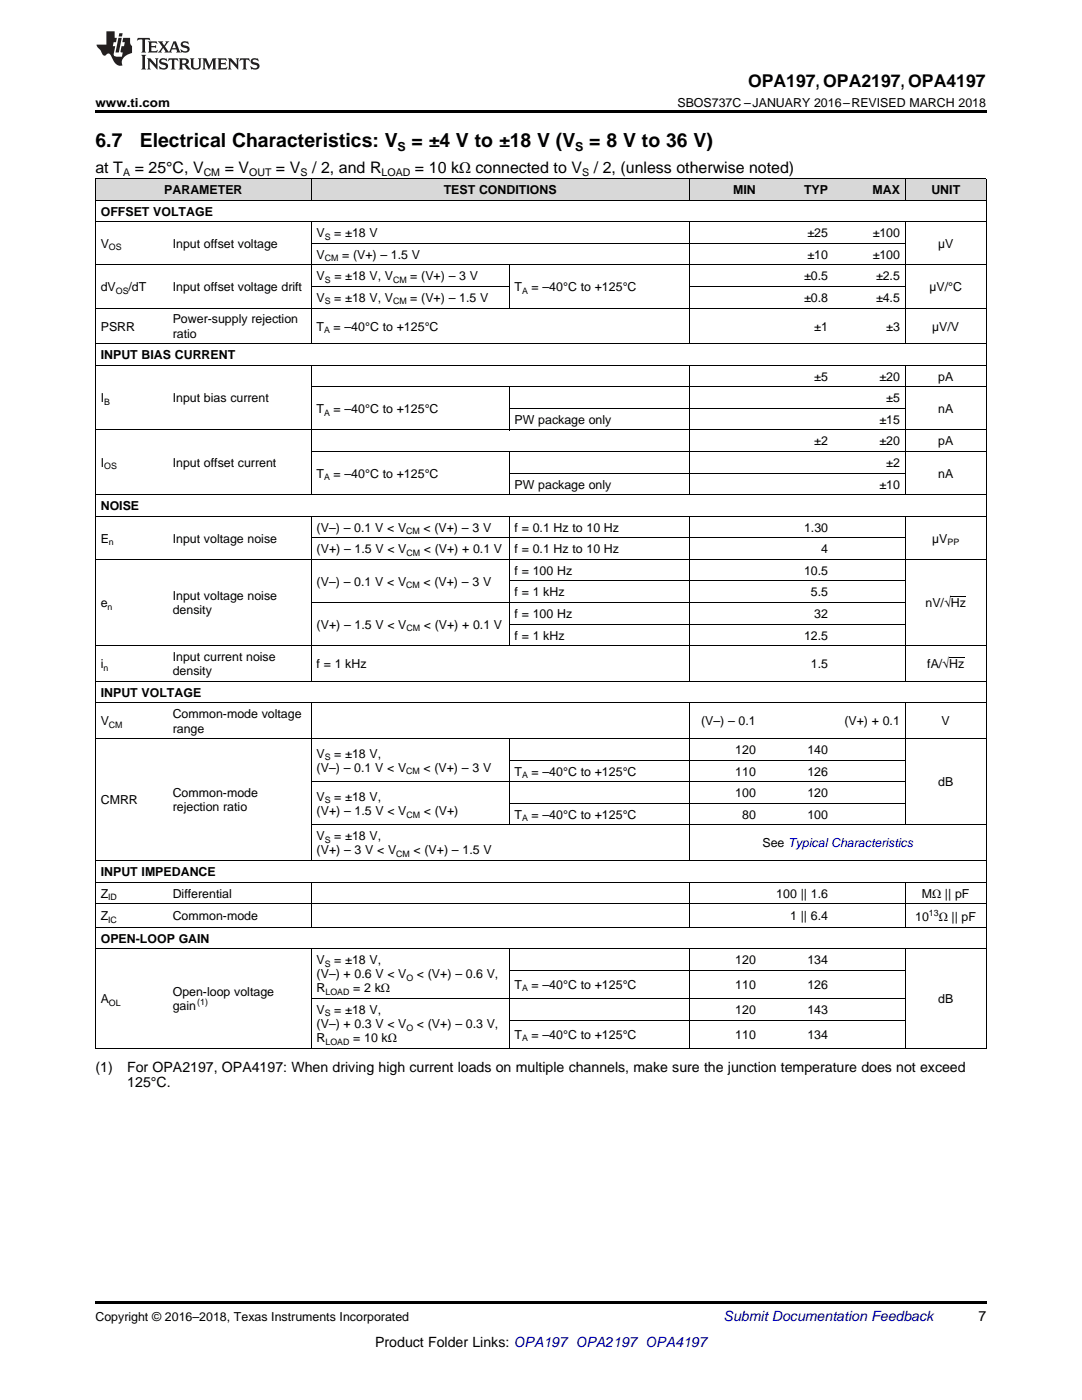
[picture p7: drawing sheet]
<svg xmlns="http://www.w3.org/2000/svg" width="216mm" height="279mm" viewBox="0 0 216 279" stroke-linecap="round" stroke-linejoin="round" font-family="sans-serif">
<defs><g id="words">
<g font-size="3.9">
<text x="19" y="29.3">6.7</text>
<text x="27.9" y="29.3">Electrical Characteristics: V</text>
<text x="82.1" y="29.3">= ±4 V to ±18 V (V</text>
<text x="117.6" y="29.3">= 8 V to 36 V)</text>
</g>
<text font-size="3.5" x="149.3" y="17.3">OPA197, OPA2197, OPA4197</text>
<g font-size="3.2">
<text x="19" y="34.4">at T</text>
<text x="26.9" y="34.4">= 25°C, V</text>
<text x="44.8" y="34.4">= V</text>
<text x="55.1" y="34.4">= V</text>
<text x="62.3" y="34.4">/ 2, and R</text>
<text x="82.8" y="34.4">= 10 kΩ connected to V</text>
<text x="118.5" y="34.4">/ 2, (unless otherwise noted)</text>
</g>
<g font-size="2.8">
<text x="19" y="213.9">(1)</text>
<text x="25.4" y="213.9">For OPA2197, OPA4197: When driving high current loads on multiple channels, make sure the junction temperature does not exceed</text>
<text x="25.4" y="217">125°C.</text>
<text x="195.3" y="263.6">7</text>
<text x="74.9" y="268.9">Product Folder Links: OPA197 OPA2197 OPA4197</text>
</g>
<text font-size="2.8" fill="#0000c8" x="144.4" y="263.6">Submit Documentation Feedback</text>
<g font-size="2.5">
<text x="19" y="21.4">www.ti.com</text>
<text x="135.2" y="21.4">SBOS737C –JANUARY 2016–REVISED MARCH 2018</text>
<text x="79.3" y="30.1">S</text>
<text x="114.8" y="30.1">S</text>
<text x="32.8" y="38.7">PARAMETER</text>
<text x="88.5" y="38.7">TEST CONDITIONS</text>
<text x="146.3" y="38.7">MIN</text>
<text x="160.4" y="38.7">TYP</text>
<text x="174.1" y="38.7">MAX</text>
<text x="185.8" y="38.7">UNIT</text>
<text x="20.1" y="43">OFFSET VOLTAGE</text>
<text x="63.2" y="47.3">V</text>
<text x="66.7" y="47.3">= ±18 V</text>
<text x="161.1" y="47.3">±25</text>
<text x="174.1" y="47.3">±100</text>
<text x="20.1" y="49.5">V</text>
<text x="34.5" y="49.5">Input offset voltage</text>
<text x="63.2" y="51.6">V</text>
<text x="68.3" y="51.6">= (V+) – 1.5 V</text>
<text x="161.1" y="51.6">±10</text>
<text x="174.1" y="51.6">±100</text>
<text x="187.2" y="49.5">µV</text>
<text x="20.1" y="58.1">dV</text>
<text x="25.7" y="58.1">/dT</text>
<text x="34.5" y="58.1">Input offset voltage drift</text>
<text x="63.2" y="56">V</text>
<text x="66.7" y="56">= ±18 V, V</text>
<text x="81.9" y="56">= (V+) – 3 V</text>
<text x="102.7" y="58.1">T</text>
<text x="106.1" y="58.1">= –40°C to +125°C</text>
<text x="160.4" y="56">±0.5</text>
<text x="174.8" y="56">±2.5</text>
<text x="185.5" y="58.1">µV/°C</text>
<text x="20.1" y="66">PSRR</text>
<text x="34.5" y="64.6">Power-supply rejection</text>
<text x="63.2" y="60.3">V</text>
<text x="63.2" y="66">T</text>
<text x="66.6" y="66">= –40°C to +125°C</text>
<text x="66.7" y="60.3">= ±18 V, V</text>
<text x="81.9" y="60.3">= (V+) – 1.5 V</text>
<text x="160.4" y="60.3">±0.8</text>
<text x="162.5" y="66">±1</text>
<text x="174.8" y="60.3">±4.5</text>
<text x="176.8" y="66">±3</text>
<text x="186" y="66">µV/V</text>
<text x="20.1" y="71.7">INPUT BIAS CURRENT</text>
<text x="34.5" y="67.4">ratio</text>
<text x="162.5" y="76">±5</text>
<text x="175.5" y="76">±20</text>
<text x="187.2" y="76">pA</text>
<text x="20.1" y="80.3">I</text>
<text x="34.5" y="80.3">Input bias current</text>
<text x="63.2" y="82.4">T</text>
<text x="66.6" y="82.4">= –40°C to +125°C</text>
<text x="176.8" y="80.3">±5</text>
<text x="187.2" y="82.4">nA</text>
<text x="102.7" y="84.6">PW package only</text>
<text x="162.5" y="88.9">±2</text>
<text x="175.5" y="84.6">±15</text>
<text x="175.5" y="88.9">±20</text>
<text x="187.2" y="88.9">pA</text>
<text x="20.1" y="93.2">I</text>
<text x="34.5" y="93.2">Input offset current</text>
<text x="63.2" y="95.4">T</text>
<text x="66.6" y="95.4">= –40°C to +125°C</text>
<text x="176.8" y="93.2">±2</text>
<text x="187.2" y="95.4">nA</text>
<text x="20.1" y="101.8">NOISE</text>
<text x="102.7" y="97.5">PW package only</text>
<text x="175.5" y="97.5">±10</text>
<text x="63.2" y="106.1">(V–) – 0.1 V &lt; V</text>
<text x="84.5" y="106.1">&lt; (V+) – 3 V</text>
<text x="102.7" y="106.1">f = 0.1 Hz to 10 Hz</text>
<text x="160.4" y="106.1">1.30</text>
<text x="20.1" y="108.3">E</text>
<text x="34.5" y="108.3">Input voltage noise</text>
<text x="63.2" y="110.4">(V+) – 1.5 V &lt; V</text>
<text x="84.6" y="110.4">&lt; (V+) + 0.1 V</text>
<text x="102.7" y="110.4">f = 0.1 Hz to 10 Hz</text>
<text x="163.9" y="110.4">4</text>
<text x="186" y="108.3">µV</text>
<text x="34.5" y="119.8">Input voltage noise</text>
<text x="63.2" y="116.9">(V–) – 0.1 V &lt; V</text>
<text x="84.5" y="116.9">&lt; (V+) – 3 V</text>
<text x="102.7" y="114.7">f = 100 Hz</text>
<text x="102.7" y="119">f = 1 kHz</text>
<text x="160.4" y="114.7">10.5</text>
<text x="161.8" y="119">5.5</text>
<text x="20.1" y="121.2">e</text>
<text x="34.5" y="122.6">density</text>
<text x="63.2" y="125.5">(V+) – 1.5 V &lt; V</text>
<text x="84.6" y="125.5">&lt; (V+) + 0.1 V</text>
<text x="102.7" y="123.3">f = 100 Hz</text>
<text x="162.5" y="123.3">32</text>
<text x="184.7" y="121.2">nV/√Hz</text>
<text x="34.5" y="131.9">Input current noise</text>
<text x="102.7" y="127.6">f = 1 kHz</text>
<text x="160.4" y="127.6">12.5</text>
<text x="20.1" y="133.3">i</text>
<text x="34.5" y="134.8">density</text>
<text x="63.2" y="133.3">f = 1 kHz</text>
<text x="161.8" y="133.3">1.5</text>
<text x="185" y="133.3">fA/√Hz</text>
<text x="20.1" y="139.1">INPUT VOLTAGE</text>
<text x="34.5" y="143.4">Common-mode voltage</text>
<text x="20.1" y="144.8">V</text>
<text x="34.5" y="146.2">range</text>
<text x="139.9" y="144.8">(V–) – 0.1</text>
<text x="168.5" y="144.8">(V+) + 0.1</text>
<text x="187.9" y="144.8">V</text>
<text x="63.2" y="151.2">V</text>
<text x="63.2" y="154.1">(V–) – 0.1 V &lt; V</text>
<text x="66.7" y="151.2">= ±18 V,</text>
<text x="84.5" y="154.1">&lt; (V+) – 3 V</text>
<text x="102.7" y="154.8">T</text>
<text x="106.1" y="154.8">= –40°C to +125°C</text>
<text x="146.7" y="150.5">120</text>
<text x="146.7" y="154.8">110</text>
<text x="161.1" y="150.5">140</text>
<text x="161.1" y="154.8">126</text>
<text x="20.1" y="160.5">CMRR</text>
<text x="34.5" y="159.1">Common-mode</text>
<text x="34.5" y="161.9">rejection ratio</text>
<text x="63.2" y="159.8">V</text>
<text x="66.7" y="159.8">= ±18 V,</text>
<text x="146.7" y="159.1">100</text>
<text x="161.1" y="159.1">120</text>
<text x="187.2" y="157">dB</text>
<text x="63.2" y="162.7">(V+) – 1.5 V &lt; V</text>
<text x="63.2" y="167.7">V</text>
<text x="66.7" y="167.7">= ±18 V,</text>
<text x="84.6" y="162.7">&lt; (V+)</text>
<text x="102.7" y="163.4">T</text>
<text x="106.1" y="163.4">= –40°C to +125°C</text>
<text x="148.1" y="163.4">80</text>
<text x="161.1" y="163.4">100</text>
<text x="63.2" y="170.5">(V+) – 3 V &lt; V</text>
<text x="82.5" y="170.5">&lt; (V+) – 1.5 V</text>
<text x="152.2" y="169.1">See Typical Characteristics</text>
<text x="20.1" y="174.8">INPUT IMPEDANCE</text>
<text x="20.1" y="179.1">Z</text>
<text x="34.5" y="179.1">Differential</text>
<text x="154.9" y="179.1">100 || 1.6</text>
<text x="183.9" y="179.1">MΩ || pF</text>
<text x="20.1" y="183.6">Z</text>
<text x="34.5" y="183.6">Common-mode</text>
<text x="157.7" y="183.6">1 || 6.4</text>
<text x="182.6" y="183.8">10</text>
<text x="187.3" y="183.8">Ω || pF</text>
<text x="20.1" y="188.1">OPEN-LOOP GAIN</text>
<text x="63.2" y="192.4">V</text>
<text x="63.2" y="195.2">(V–) + 0.6 V &lt; V</text>
<text x="66.7" y="192.4">= ±18 V,</text>
<text x="83.2" y="195.2">&lt; (V+) – 0.6 V,</text>
<text x="102.7" y="197.4">T</text>
<text x="106.1" y="197.4">= –40°C to +125°C</text>
<text x="146.7" y="192.4">120</text>
<text x="146.7" y="197.4">110</text>
<text x="161.1" y="192.4">134</text>
<text x="161.1" y="197.4">126</text>
<text x="20.1" y="200.2">A</text>
<text x="34.5" y="198.8">Open-loop voltage</text>
<text x="34.5" y="201.6">gain</text>
<text x="63.2" y="198">R</text>
<text x="63.2" y="202.4">V</text>
<text x="66.7" y="202.4">= ±18 V,</text>
<text x="70.5" y="198">= 2 kΩ</text>
<text x="146.7" y="202.4">120</text>
<text x="161.1" y="202.4">143</text>
<text x="187.2" y="200.2">dB</text>
<text x="63.2" y="205.2">(V–) + 0.3 V &lt; V</text>
<text x="63.2" y="208">R</text>
<text x="70.5" y="208">= 10 kΩ</text>
<text x="83.2" y="205.2">&lt; (V+) – 0.3 V,</text>
<text x="102.7" y="207.3">T</text>
<text x="106.1" y="207.3">= –40°C to +125°C</text>
<text x="146.7" y="207.3">110</text>
<text x="161.1" y="207.3">134</text>
<text x="19" y="263.6">Copyright © 2016–2018, Texas Instruments Incorporated</text>
</g>
<g font-size="2.1">
<text x="24.6" y="35.1">A</text>
<text x="40.6" y="35.1">CM</text>
<text x="49.7" y="35.1">OUT</text>
<text x="59.9" y="35.1">S</text>
<text x="76.1" y="35.1">LOAD</text>
<text x="116.1" y="35.1">S</text>
</g>
<g font-size="1.8">
<text x="64.8" y="47.8">S</text>
<text x="21.7" y="50">OS</text>
<text x="64.8" y="52.1">CM</text>
<text x="23.1" y="58.6">OS</text>
<text x="64.8" y="56.4">S</text>
<text x="78.4" y="56.4">CM</text>
<text x="104.2" y="58.6">A</text>
<text x="64.8" y="60.7">S</text>
<text x="78.4" y="60.7">CM</text>
<text x="64.7" y="66.5">A</text>
<text x="20.8" y="80.8">B</text>
<text x="64.7" y="82.9">A</text>
<text x="20.8" y="93.7">OS</text>
<text x="64.7" y="95.8">A</text>
<text x="81.1" y="106.6">CM</text>
<text x="21.7" y="108.8">n</text>
<text x="81.1" y="110.9">CM</text>
<text x="189.1" y="108.8">PP</text>
<text x="81.1" y="117.4">CM</text>
<text x="21.4" y="121.7">n</text>
<text x="81.1" y="126">CM</text>
<text x="20.6" y="133.8">n</text>
<text x="21.7" y="145.3">CM</text>
<text x="64.8" y="151.7">S</text>
<text x="81.1" y="154.6">CM</text>
<text x="104.2" y="155.3">A</text>
<text x="64.8" y="160.3">S</text>
<text x="81.1" y="163.2">CM</text>
<text x="104.2" y="163.9">A</text>
<text x="64.8" y="168.2">S</text>
<text x="79.1" y="171">CM</text>
<text x="21.6" y="179.6">ID</text>
<text x="21.6" y="184.1">IC</text>
<text x="185.3" y="182.8">13</text>
<text x="64.8" y="192.9">S</text>
<text x="81.1" y="195.7">O</text>
<text x="104.2" y="197.9">A</text>
<text x="21.7" y="200.7">OL</text>
<text x="39.3" y="200.6">(1)</text>
<text x="64.8" y="202.8">S</text>
<text x="64.9" y="198.5">LOAD</text>
<text x="64.9" y="208.5">LOAD</text>
<text x="81.1" y="205.7">O</text>
<text x="104.2" y="207.8">A</text>
</g>
</g></defs>
<g fill="#d8d8d8">
<path d="M19 35.7h14.4v4.3h-14.4z"/>
<path d="M33.4 35.7h28.7v4.3h-28.7z"/>
<path d="M62.1 35.7h39.5v4.3h-39.5z"/>
<path d="M101.6 35.7h35.9v4.3h-35.9z"/>
<path d="M137.5 35.7h14.4v4.3h-14.4z"/>
<path d="M151.9 35.7h14.4v4.3h-14.4z"/>
<path d="M166.3 35.7h14.4v4.3h-14.4z"/>
<path d="M180.7 35.7h16.1v4.3h-16.1z"/>
</g>
<path d="M19 22h177.8v.5h-177.8zM19 259.7h177.8v.5h-177.8z" fill="#000"/>
<g fill="none" stroke="#000" stroke-width=".2">
<path d="M19 40h177.8M19 35.6h177.8M19.1 35.7v173.6M62.1 35.7v4.3M137.5 35.7v4.3M180.6 35.7v4.3M196.8 35.7v173.6M19 52.9h177.8M19 44.3h177.8M62.1 44.3v24.4M62.1 57.2h39.5M62.1 48.6h118.6"/>
<path d="M101.6 52.9v8.6M137.5 44.3v24.4M137.5 57.2h43.2M180.6 44.3v24.4M19 72.9h177.8M19 68.6h177.8M19 61.5h177.8M62.1 72.9v25.9M62.1 77.2h134.7M101.6 77.2v8.7M137.5 72.9v25.9M180.6 72.9v25.9"/>
<path d="M19 98.7h177.8M19 85.8h177.8M62.1 90.1h134.7M101.6 90.1v8.7M101.6 94.4h79.1M101.6 81.5h79.1M19 111.6h177.8M19 103h177.8M62.1 103v33M62.1 107.3h118.6M101.6 103v25.9M101.6 115.9h79.1"/>
<path d="M137.5 103v33M180.6 103v33M19 136h177.8M19 128.9h177.8M62.1 120.2h118.6M101.6 124.5h79.1M19 147.4h177.8M19 140.3h177.8M62.1 140.3v31.5M62.1 156h118.6M101.6 147.4v17.3M101.6 151.7h79.1"/>
<path d="M137.5 140.3v31.5M180.6 140.3v24.4M19 176.1h177.8M19 171.7h177.8M62.1 176.1v9M62.1 164.6h134.7M101.6 160.3h79.1M137.5 176.1v9M180.6 176.1v9M19 189.3h177.8M19 185h177.8M19 180.4h177.8"/>
<path d="M62.1 189.3v20M62.1 199.3h118.6M101.6 189.3v20M101.6 193.6h79.1M137.5 189.3v20M180.6 189.3v20M19 209.2h177.8M101.6 203.6h79.1"/>
</g>
<g fill="#231f20">
<path d="M27.5 7.6l-.1 .5 .4-.2h.6v.1v2.1l-.2 .4h1l-.3-.4v-2.1l.1-.1h.5l.5 .2-.2-.5zM29.5 8.3l.2 .3v1.5l-.2 .4h1.8l.2-.6a1.04 1.04 0 0 1-1.3 .2v-.7h.6l.3 .2v-.6l-.3 .2h-.6v-.6l.8-.1 .4 .3-.2-.5zM31.5 8.3l.9 1.1-.9 1.1h.8l-.2-.2 .5-.7 .4 .7-.2 .2h1.5l-.1-.2 .1-.4h.9l.1 .4-.2 .2h1l-.3-.3-.7-1.9h-.5l-.9 2-.8-1 .9-1h-.8l.1 .3-.3 .5-.4-.6 .2-.2zM34.7 8.6l.4 1h-.7zM36.3 8.4a.63 .63 0 0 0-.2 .7 .63 .63 0 0 0 .6 .4l.6 .2 .1 .2a.75 .75 0 0 1-.7 .4 .75 .75 0 0 1-.6-.5l.1 .7 .1-.1a1.11 1.11 0 0 0 1.5-.6 1.13 1.13 0 0 0-1.2-.8l-.1-.4a1.04 1.04 0 0 1 1.2 .2l-.2-.5-.1 .1-.5-.2zM28.2 10.9l.2 .4v2.2l-.2 .4h1l-.3-.4v-2.2l.3-.4zM29.3 11.6l.3 .4v1.5l-.3 .4h.8l-.2-.4v-1.3l1.5 1.7v-1.9l.2-.4h-.7l.2 .4v.9l-1.1-1.3zM32 11.8a.62 .62 0 0 0-.2 .7 .62 .62 0 0 0 .6 .4l.6 .1 .1 .3a.76 .76 0 0 1-.7 .3 .76 .76 0 0 1-.6-.4l.1 .7 .1-.1a1.11 1.11 0 0 0 1.5-.6 1.13 1.13 0 0 0-1.2-.8l-.1-.4a1.04 1.04 0 0 1 1.2 .2l-.2-.6-.1 .1-.5-.1zM33.7 11.6l-.2 .6a.61 .61 0 0 1 .8-.3v1.6l-.2 .4h.9l-.2-.4v-1.6a.63 .63 0 0 1 .8 .3l-.2-.6zM35.6 11.6l.3 .4v1.5l-.3 .4h1l-.2-.2v-.8l.5 .2a.76 .76 0 0 0 1.2 .7l-1-1a.58 .58 0 0 0 .6-.5 .58 .58 0 0 0-.5-.6zM36.4 11.9h.1a.45 .45 0 0 1 .5 .1 .45 .45 0 0 1 .1 .5l-.7 .2zM37.9 11.6l.2 .2a2.17 2.17 0 0 0 .3 1.9 .99 .99 0 0 0 1.6-.6v-1.1l.2-.4h-.7l.2 .2a1.92 1.92 0 0 1-.2 1.8 .6 .6 0 0 1-.9-.5v-1.1l.2-.4zM40.4 11.6l.2 .4v1.5l-.2 .4h.7l-.2-.4v-1.4l.8 1.8 .8-1.8v1.4l-.2 .4h.9l-.2-.4v-1.5l.2-.4h-.8l-.6 1.5-.6-1.5zM43.4 11.6l.2 .4v1.5l-.2 .4h1.8l.2-.6a1.04 1.04 0 0 1-1.3 .1v-.6h.5l.4 .2v-.6l-.4 .2h-.5v-.7h.8l.3 .3-.1-.6zM45.5 11.6l.2 .4v1.5l-.2 .4h.7l-.2-.4v-1.3l1.5 1.7v-1.9l.2-.4h-.7l.2 .4v.9l-1.1-1.3zM47.9 11.6l-.1 .6a.61 .61 0 0 1 .8-.3v1.6l-.3 .4h1l-.3-.4 .1-1.6a.63 .63 0 0 1 .7 .3l-.1-.6zM50.2 11.8a.62 .62 0 0 0-.2 .7 .62 .62 0 0 0 .6 .4l.6 .1 .2 .3a.76 .76 0 0 1-.8 .3 .76 .76 0 0 1-.6-.4l.1 .7 .2-.1a1.11 1.11 0 0 0 1.5-.6 1.13 1.13 0 0 0-1.3-.8l-.1-.4a1.04 1.04 0 0 1 1.2 .2l-.1-.6-.2 .1-.5-.1z"/>
<path d="M21.2 6.3v2.6h-1.9l.1 .4 .7 .9a.91 .91 0 0 0 1 .8 .56 .56 0 0 1 .5-.3 .56 .56 0 0 1 .5 .3l.4 .8a1.53 1.53 0 0 0 1.9 1.2 1.54 1.54 0 0 1 1-2.1l.9-.3v-1.4a1.52 1.52 0 0 1-.3-1.6h-1.4l-.2 .8h.5l-.2 .8h-.4l-.2 1v.2l.4 .1-.2 .8a1.93 1.93 0 0 1-1.6-.3l.3-1.8h-.5l.2-.8h.4l.2-.8h-.4v-1.3zM23.6 7.6l-.6 2.9h.7l.6-2.9zM23.8 6.6l-.1 .7h.6l.2-.7z"/>
</g>
<path d="M189.7 119h3M189.4 131.2h3" fill="none" stroke="#000" stroke-width=".2"/>
<use href="#words"/>
</svg>
